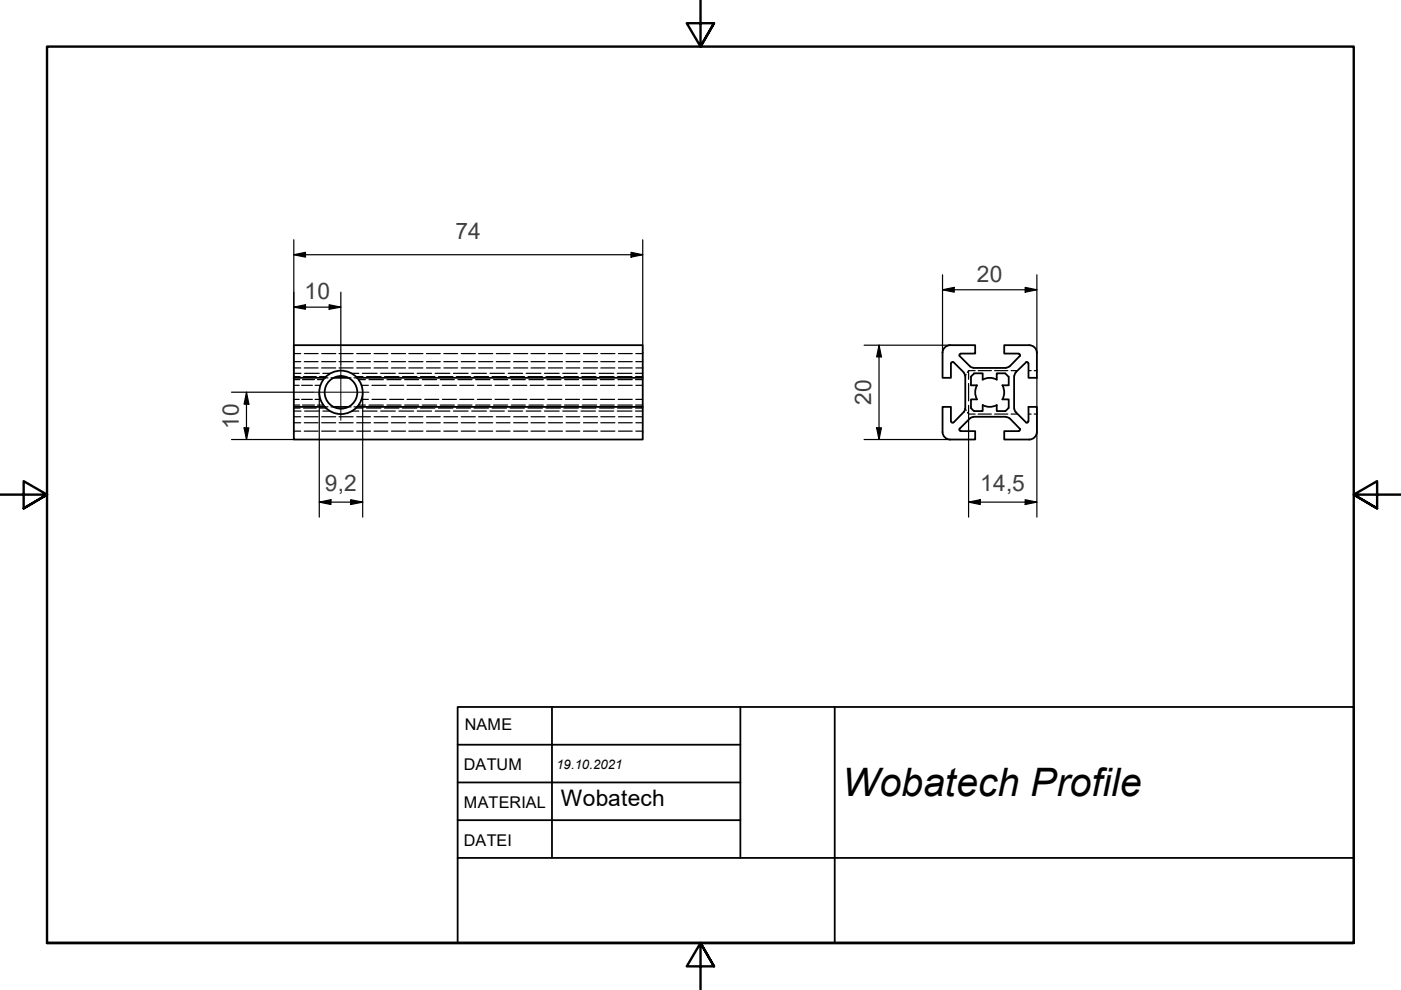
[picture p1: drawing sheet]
<svg xmlns="http://www.w3.org/2000/svg" width="297mm" height="210mm" viewBox="0 0 297 210" stroke-linecap="round" stroke-linejoin="round" font-family="sans-serif">
<defs><g id="words">
<text font-size="8.3" x="178.6" y="168.8">Wobatech Profile</text>
<g font-size="4.8" fill="#3f3f3f">
<text x="96.6" y="50.6">74</text>
<text x="207.1" y="59.8">20</text>
<text x="64.6" y="63.4">10</text>
<text x="184.7" y="85.9" transform="rotate(-90 184.7 85.9)">20</text>
<text x="50.6" y="90.9" transform="rotate(-90 50.6 90.9)">10</text>
<text x="68.9" y="104.2">9,2</text>
<text x="207.8" y="104.2">14,5</text>
</g>
<text font-size="4.8" x="118.9" y="171">Wobatech</text>
<g font-size="3.4">
<text x="98.6" y="154.8">NAME</text>
<text x="98.4" y="163.2">DATUM</text>
<text x="98.4" y="171.4">MATERIAL</text>
<text x="98.4" y="179.4">DATEI</text>
</g>
<text font-size="2.8" x="118" y="163.1">19.10.2021</text>
</g></defs>
<!-- layer: Sichtbare Kanten(DIN) -->
<g fill="none" stroke="#000" stroke-width=".38">
<path d="M201.4 73.2h5.4v1.8h-3.2M201.5 73.2a1.62 1.62 0 0 0-1.7 1.6v5.3h1.8v-3.1M201.7 77a.31 .31 0 0 1 .2-.2 .31 .31 0 0 1 .3 0l2.1 2.2 .3 .7M203.5 75.5l2.2 2.2M203.7 75a.29 .29 0 0 0-.3 .2 .29 .29 0 0 0 .1 .3M204.7 79.7v6.9M205.6 77.7l.7 .2M206.4 78h6.9M206.5 79.2h1.8v1.3a3.1 3.1 0 0 1 3 0v-1.3h1.9M206.5 79.2l-.6 .7v1.8h1.2a3.1 3.1 0 0 0 0 3h-1.2v1.8l.6 .7M213.1 79.2l.7 .7M213.9 79.9v1.8h-1.4a3.1 3.1 0 0 1 0 3h1.4v1.8"/>
<path d="M214 77.7l-.7 .2M215 79.7v6.9M215.4 79l-.3 .7M216 75a.29 .29 0 0 1 .3 .2 .29 .29 0 0 1-.1 .3M216.2 75.5l-2.1 2.2M218 77a.29 .29 0 0 0-.2-.2 .29 .29 0 0 0-.3 0l-2.2 2.2M218.2 73.2a1.62 1.62 0 0 1 1.6 1.6v5.3h-1.7v-3.1M218.2 73.2h-5.3v1.8h3.1M62.3 86.3v6.9h74v-6.9h-60.6M62.3 80.1v-6.9h74v6.9h-60.6M68.9 86.3a4.6 4.6 0 0 0 6.8 0M68.9 80.1a4.6 4.6 0 0 0 0 6.2"/>
<path d="M68.9 80.1a4.6 4.6 0 0 1 6.8 0M68.9 80.1h-6.6v6.2h6.6M70.8 86.3h3M70.8 80.1h3M75.7 80.1a4.6 4.6 0 0 1 0 6.2M136.3 80.1v6.2M201.6 89.4v-3.1h-1.8v5.3a1.62 1.62 0 0 0 1.7 1.6M201.7 89.3a.29 .29 0 0 0 .2 .3 .29 .29 0 0 0 .3 0M203.5 90.9a.29 .29 0 0 0-.1 .3 .29 .29 0 0 0 .3 .1M203.6 91.4h3.2v1.8h-5.4M204.6 86.7l-.3 .7-2.1 2.2M205.7 88.7l-2.2 2.2"/>
<path d="M206.3 88.4l-.7 .3M206.4 88.4h6.9M206.5 87.2h1.8v-1.3a3.1 3.1 0 0 0 3 0v1.3h1.9M213.3 88.4l.7 .3M213.8 86.5l-.7 .7M214.1 88.7l2.1 2.2M215.1 86.7l.3 .7M215.3 87.3l2.3 2.3M216 91.4h-3.1v1.8h5.3M216.2 90.9a.29 .29 0 0 1 .1 .3 .29 .29 0 0 1-.3 .1M218 89.3a.29 .29 0 0 1-.2 .3 .29 .29 0 0 1-.3 0M218.1 89.4v-3.1h1.7v5.3a1.62 1.62 0 0 1-1.6 1.6"/>
<path d="M97 149.9h190v50h-190zM97 157.9h60M117 149.9v32M157 149.9v32M177 149.9v50M97 165.9h60M97 173.9h60M97 181.9h80"/>
<circle cx="72.3" cy="83.2" r="3.5"/>
</g>
<!-- layer: Verdeckte Kanten(DIN) -->
<g fill="none" stroke="#000" stroke-width=".25">
<path d="M62.3 79.2h1.5M62.3 79.9h1.3M62.3 78h1.5M62.3 75h1.5M62.3 76.7h1.5M64.3 79.9h2.8M64.5 78h2.9M64.5 75h2.9M64.5 76.7h2.9M64.6 79.2h3.1M67.8 79.9h1.3M68.2 78h3"/>
<path d="M68.2 75h3M68.2 76.7h3M68.5 79.2h1.5M71.9 78h3M71.9 75h3M71.9 76.7h3M74.5 79.2h1.6M75.4 79.9h1.6M75.6 78h2.9M75.6 75h2.9M75.6 76.7h2.9M76.8 79.2h3.1"/>
<path d="M77.7 79.9h3.1M79.3 78h2.9M79.3 75h2.9M79.3 76.7h2.9M80.7 79.2h3.1M81.5 79.9h3.1M83 78h3M83 75h3M83 76.7h3M84.6 79.2h3.1M85.3 79.9h3.1M86.7 78h3"/>
<path d="M86.7 75h3M86.7 76.7h3M88.5 79.2h3M89.2 79.9h3M90.4 78h2.9M90.4 75h2.9M90.4 76.7h2.9M92.3 79.2h3.1M93 79.9h3M94.1 78h2.9M94.1 75h2.9M94.1 76.7h2.9"/>
<path d="M96.1 79.2h3.2M96.8 79.9h3M97.8 78h3M97.8 75h3M97.8 76.7h3M100 79.2h3.1M100.5 79.9h3.1M101.5 78h3M101.5 75h3M101.5 76.7h3M103.9 79.2h3M104.3 79.9h3.1"/>
<path d="M105.2 78h2.9M105.2 75h2.9M105.2 76.7h2.9M107.8 79.2h3M108.1 79.9h3.1M108.9 78h3M108.9 75h3M108.9 76.7h3M111.6 79.2h3.1M112 79.9h3M112.6 78h3M112.6 75h3"/>
<path d="M112.6 76.7h3M115.4 79.2h3.2M115.8 79.9h3M116.3 78h3M116.3 75h3M116.3 76.7h3M119.3 79.2h3.1M119.6 79.9h3M120 78h2.9M120 75h2.9M120 76.7h2.9M123.2 79.2h3"/>
<path d="M123.4 79.9h3M123.7 78h3M123.7 75h3M123.7 76.7h3M127 79.2h3.1M127.1 79.9h3.1M127.4 78h3M127.4 75h3M127.4 76.7h3M130.9 79.2h3.1M130.9 79.9h3.1M131.1 78h2.9"/>
<path d="M131.1 75h2.9M131.1 76.7h2.9M134.7 79.2h1.6M134.7 79.9h1.6M134.8 78h1.5M134.8 75h1.5M134.8 76.7h1.5M204.9 79.3l-.2 .4M205.4 78.6v1.8M205.4 78.6h1.4M205.4 78.6l-.3 .4M207.4 78.6h2.8"/>
<path d="M210.9 78.6h2.8M214.4 78.6h1.3M218.1 78.6h.5M219.3 78.6h.5M62.3 80.5h1.3M62.3 85.9h1.3M62.3 87.2h1.5M62.3 86.5h1.3M62.3 81.7h1.1M62.3 84.7h1.1M62.3 91.4h1.5M62.3 88.4h1.5"/>
<path d="M62.3 89.6h1.5M63.9 81.7h2.3M63.9 84.7h2.3M64.1 80.5h2.6M64.1 85.9h2.6M64.3 86.5h2.8M64.5 91.4h2.9M64.5 88.4h2.9M64.5 89.6h2.9M64.6 87.2h3.1M66.8 81.7h1.1M66.8 84.7h1.1"/>
<path d="M67.3 80.5h1.3M67.3 85.9h1.3M67.8 86.5h1.3M68.2 91.4h3M68.2 88.4h3M68.2 89.6h3M68.5 87.2h1.5M68.9 86.3h.6M68.9 80.1h.6M70.2 86.3h.6M70.2 80.1h.6M71.9 91.4h3"/>
<path d="M71.9 88.4h3M71.9 89.6h3M73.8 86.3h.6M73.8 80.1h.6M74.5 87.2h1.6M75.1 86.3h.6M75.1 80.1h.6M75.4 86.5h1.6M75.6 91.4h2.9M75.6 88.4h2.9M75.6 89.6h2.9M76 80.5h1.5"/>
<path d="M76 85.9h1.5M76.6 81.7h1.5M76.6 84.7h1.5M76.8 87.2h3.1M77.7 86.5h3.1M78.2 80.5h3.1M78.2 85.9h3.1M78.9 81.7h3M78.9 84.7h3M79.3 91.4h2.9M79.3 88.4h2.9M79.3 89.6h2.9"/>
<path d="M80.7 87.2h3.1M81.5 86.5h3.1M82 80.5h3M82 85.9h3M82.6 81.7h3M82.6 84.7h3M83 91.4h3M83 88.4h3M83 89.6h3M84.6 87.2h3.1M85.3 86.5h3.1M85.8 80.5h3"/>
<path d="M85.8 85.9h3M86.3 81.7h3M86.3 84.7h3M86.7 91.4h3M86.7 88.4h3M86.7 89.6h3M88.5 87.2h3M89.2 86.5h3M89.5 80.5h3.1M89.5 85.9h3.1M90 81.7h3M90 84.7h3"/>
<path d="M90.4 91.4h2.9M90.4 88.4h2.9M90.4 89.6h2.9M92.3 87.2h3.1M93 86.5h3M93.3 80.5h3M93.3 85.9h3M93.8 81.7h3M93.8 84.7h3M94.1 91.4h2.9M94.1 88.4h2.9M94.1 89.6h2.9"/>
<path d="M96.1 87.2h3.2M96.8 86.5h3M97.1 80.5h3M97.1 85.9h3M97.5 81.7h3M97.5 84.7h3M97.8 91.4h3M97.8 88.4h3M97.8 89.6h3M100 87.2h3.1M100.5 86.5h3.1M100.8 80.5h3.1"/>
<path d="M100.8 85.9h3.1M101.2 81.7h3M101.2 84.7h3M101.5 91.4h3M101.5 88.4h3M101.5 89.6h3M103.9 87.2h3M104.3 86.5h3.1M104.6 80.5h3M104.6 85.9h3M105 81.7h2.9M105 84.7h2.9"/>
<path d="M105.2 91.4h2.9M105.2 88.4h2.9M105.2 89.6h2.9M107.8 87.2h3M108.1 86.5h3.1M108.4 80.5h3M108.4 85.9h3M108.7 81.7h3M108.7 84.7h3M108.9 91.4h3M108.9 88.4h3M108.9 89.6h3"/>
<path d="M111.6 87.2h3.1M112 86.5h3M112.1 80.5h3.1M112.1 85.9h3.1M112.4 81.7h3M112.4 84.7h3M112.6 91.4h3M112.6 88.4h3M112.6 89.6h3M115.4 87.2h3.2M115.8 86.5h3M116 80.5h2.9"/>
<path d="M116 85.9h2.9M116.1 81.7h3M116.1 84.7h3M116.3 91.4h3M116.3 88.4h3M116.3 89.6h3M119.3 87.2h3.1M119.6 86.5h3M119.7 80.5h3M119.7 85.9h3M119.9 81.7h3M119.9 84.7h3"/>
<path d="M120 91.4h2.9M120 88.4h2.9M120 89.6h2.9M123.2 87.2h3M123.4 86.5h3M123.4 80.5h3.1M123.4 85.9h3.1M123.6 81.7h3M123.6 84.7h3M123.7 91.4h3M123.7 88.4h3M123.7 89.6h3"/>
<path d="M127 87.2h3.1M127.1 86.5h3.1M127.3 80.5h2.9M127.3 85.9h2.9M127.3 81.7h3M127.3 84.7h3M127.4 91.4h3M127.4 88.4h3M127.4 89.6h3M130.9 87.2h3.1M130.9 86.5h3.1M131 80.5h3"/>
<path d="M131 85.9h3M131.1 81.7h2.9M131.1 84.7h2.9M131.1 91.4h2.9M131.1 88.4h2.9M131.1 89.6h2.9M134.7 80.5h1.6M134.7 85.9h1.6M134.7 87.2h1.6M134.7 86.5h1.6M134.8 81.7h1.5M134.8 84.7h1.5"/>
<path d="M134.8 91.4h1.5M134.8 88.4h1.5M134.8 89.6h1.5M204.7 86.6l.2 .4M205.1 87.4l.3 .4M205.4 81.3v3.7M205.4 86v1.8M205.4 87.8h1.4M207.4 87.8h2.8M210.9 87.8h2.8M214.4 87.8h1.3M218.1 87.8h.5"/>
<path d="M219.3 87.8h.5"/>
</g>
<!-- layer: Rahmen_0 -->
<path d="M148.5 -.1v10l-2.9-5h5.8l-2.9 5 2.9-5M0 104.9h10l-5-2.9v5.8l5-2.9-5 2.9M297 104.9h-10l5-2.9v5.8l-5-2.9 5 2.9M10 199.9v-190h277v190h-277h277M151.4 204.9l-2.9-5 2.9 5h-5.8l2.9-5v10" fill="none" stroke="#000" stroke-width=".51"/>
<!-- layer: Skizziergeometrie(DIN) -->
<path d="M177 181.9h110" fill="none" stroke="#000" stroke-width=".38"/>
<g fill="none" stroke="#000" stroke-width=".25">
<path d="M62.3 54l2.5-.5v1zM62.3 54h74M62.3 50.8v29.3M133.8 53.5l2.5 .5-2.5 .5zM136.3 50.8v22.4M199.8 58.3v16.5M219.8 58.3v16.5M62.3 65.1l2.5-.5v1zM62.3 65.1h10M69.8 64.6l2.5 .5-2.5 .5zM72.3 61.9v15.4M183.2 73.2h18.2"/>
<path d="M186.4 73.2l.5 2.5h-1zM186.4 73.2v20M199.8 61.4l2.5-.5v1zM199.8 61.4h20M217.4 60.9l2.4 .5-2.4 .5zM49.1 93.2h13.2M49.1 83.2h17.3M51.8 90.7h1l-.5 2.5zM52.3 83.2l.5 2.5h-1zM52.3 83.2v10M67.7 83.3v26.3M76.9 83.3v26.3"/>
<path d="M183.2 93.2h18.2M185.9 90.7h1l-.5 2.5zM205.4 87.8v21.8M219.8 80.1v29.5M67.7 106.5l2.5-.5v1zM67.7 106.5h9.2M74.4 106l2.5 .5-2.5 .5zM205.4 106.5l2.4-.5v1zM205.4 106.5h14.4M217.4 106l2.4 .5-2.4 .5z"/>
</g>
<g fill="#000">
<path d="M62.3 54l2.5-.5v1zM133.8 53.5l2.5 .5-2.5 .5zM62.3 65.1l2.5-.5v1zM69.8 64.6l2.5 .5-2.5 .5zM186.4 73.2l.5 2.5h-1zM199.8 61.4l2.5-.5v1zM217.4 60.9l2.4 .5-2.4 .5zM51.8 90.7h1l-.5 2.5zM52.3 83.2l.5 2.5h-1zM185.9 90.7h1l-.5 2.5zM67.7 106.5l2.5-.5v1zM74.4 106l2.5 .5-2.5 .5z"/>
<path d="M205.4 106.5l2.4-.5v1zM217.4 106l2.4 .5-2.4 .5z"/>
</g>
<!-- layer: Mittelpunktmarkierung(DIN) -->
<path d="M72.3 77.3v11.8M66.4 83.2h11.8" fill="none" stroke="#000" stroke-width=".21"/>
<use href="#words"/>
</svg>
